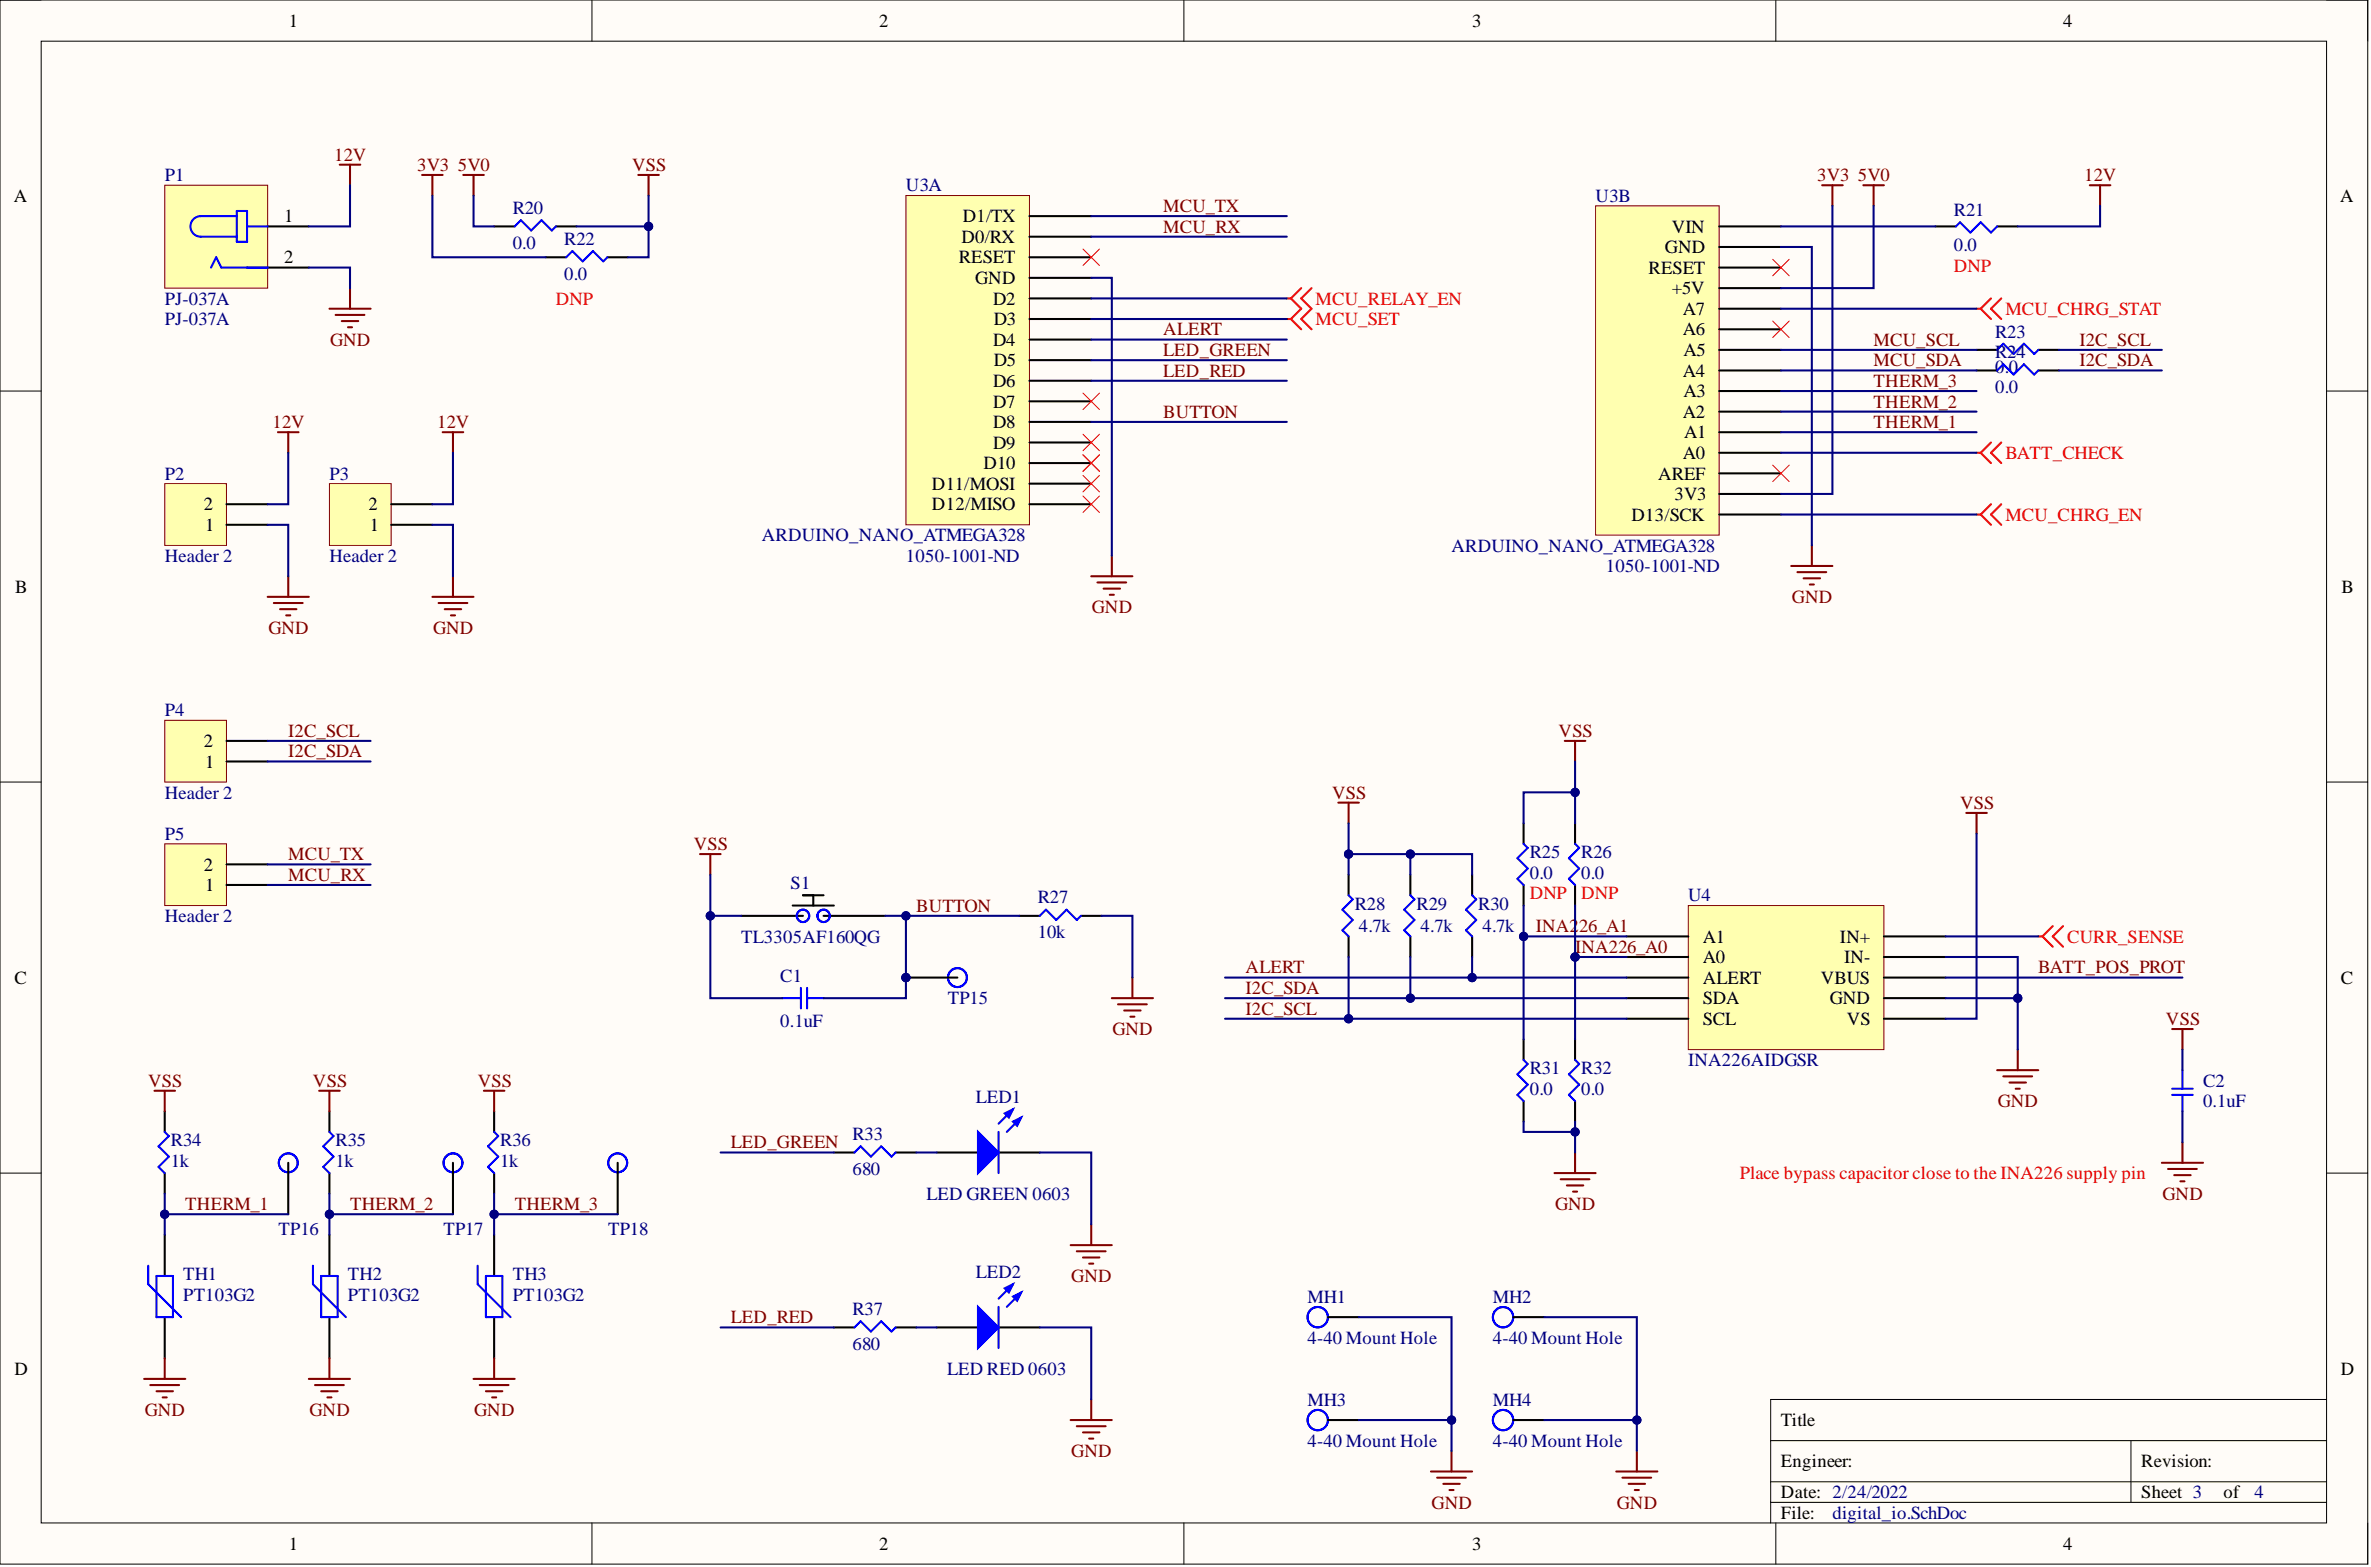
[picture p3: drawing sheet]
<svg xmlns="http://www.w3.org/2000/svg" width="292mm" height="193mm" viewBox="0 0 292 193" stroke-linecap="round" stroke-linejoin="round" font-family="sans-serif">
<defs><g id="words">
<g font-size="2.3">
<text x="35.6" y="3.3">1</text>
<text x="108.3" y="3.3">2</text>
<text x="181.4" y="3.3">3</text>
<text x="254.2" y="3.3">4</text>
<text x="1.7" y="24.8">A</text>
<text x="35" y="27.4">1</text>
<text x="118.5" y="29.9">D0/RX</text>
<text x="118.6" y="27.4">D1/TX</text>
<text x="206" y="28.6">VIN</text>
<text x="288.3" y="24.8">A</text>
<text x="35" y="32.4">2</text>
<text x="118.1" y="32.4">RESET</text>
<text x="120.1" y="35">GND</text>
<text x="203.1" y="33.7">RESET</text>
<text x="205.1" y="31.2">GND</text>
<text x="122.3" y="37.5">D2</text>
<text x="122.4" y="40">D3</text>
<text x="206" y="36.2">+5V</text>
<text x="207.3" y="38.8">A7</text>
<text x="207.3" y="41.3">A6</text>
<text x="122.3" y="42.6">D4</text>
<text x="122.3" y="47.6">D6</text>
<text x="122.4" y="45.1">D5</text>
<text x="207.3" y="46.4">A4</text>
<text x="207.4" y="43.8">A5</text>
<text x="122.3" y="50.2">D7</text>
<text x="122.3" y="52.7">D8</text>
<text x="207.3" y="51.5">A2</text>
<text x="207.4" y="48.9">A3</text>
<text x="207.5" y="54">A1</text>
<text x="121.2" y="57.8">D10</text>
<text x="122.3" y="55.3">D9</text>
<text x="204.3" y="59.1">AREF</text>
<text x="207.3" y="56.5">A0</text>
<text x="25.1" y="62.9">2</text>
<text x="25.3" y="65.4">1</text>
<text x="45.4" y="62.9">2</text>
<text x="45.6" y="65.4">1</text>
<text x="114.8" y="60.3">D11/MOSI</text>
<text x="114.8" y="62.9">D12/MISO</text>
<text x="201" y="64.1">D13/SCK</text>
<text x="206.3" y="61.6">3V3</text>
<text x="1.9" y="73">B</text>
<text x="288.5" y="73">B</text>
<text x="25.1" y="92">2</text>
<text x="25.3" y="94.5">1</text>
<text x="25.1" y="107.2">2</text>
<text x="25.3" y="109.7">1</text>
<text x="209.8" y="118.6">A0</text>
<text x="209.8" y="116.1">A1</text>
<text x="226.7" y="116.1">IN+</text>
<text x="227.2" y="118.6">IN-</text>
<text x="1.8" y="121.1">C</text>
<text x="209.8" y="121.1">ALERT</text>
<text x="209.8" y="123.7">SDA</text>
<text x="224.3" y="121.1">VBUS</text>
<text x="225.4" y="123.7">GND</text>
<text x="288.4" y="121.1">C</text>
<text x="209.8" y="126.2">SCL</text>
<text x="227.5" y="126.2">VS</text>
<text x="1.8" y="169.3">D</text>
<text x="288.4" y="169.3">D</text>
<text x="219.4" y="175.6">Title</text>
<text x="219.4" y="180.7">Engineer:</text>
<text x="219.4" y="184.5">Date: 2/24/2022</text>
<text x="263.8" y="180.7">Revision:</text>
<text x="263.8" y="184.5">Sheet 3</text>
<text x="273.9" y="184.5">of</text>
<text x="35.6" y="190.8">1</text>
<text x="108.3" y="190.8">2</text>
<text x="181.4" y="190.8">3</text>
<text x="219.4" y="187">File:</text>
<text x="254.2" y="190.8">4</text>
</g>
<g font-size="2.3" fill="#000080">
<text x="20.3" y="22.3">P1</text>
<text x="111.6" y="23.6">U3A</text>
<text x="63.2" y="26.4">R20</text>
<text x="196.6" y="24.8">U3B</text>
<text x="240.7" y="26.6">R21</text>
<text x="63.2" y="30.7">0.0</text>
<text x="69.5" y="30.2">R22</text>
<text x="69.5" y="34.5">0.0</text>
<text x="240.7" y="30.9">0.0</text>
<text x="20.3" y="40">PJ-037A</text>
<text x="20.3" y="37.5">PJ-037A</text>
<text x="245.8" y="41.6">R23</text>
<text x="245.8" y="45.9">0.0</text>
<text x="245.8" y="44.1">R24</text>
<text x="245.8" y="48.4">0.0</text>
<text x="20.3" y="59.1">P2</text>
<text x="40.6" y="59.1">P3</text>
<text x="20.3" y="69.2">Header 2</text>
<text x="40.6" y="69.2">Header 2</text>
<text x="93.9" y="66.7">ARDUINO_NANO_ATMEGA328</text>
<text x="111.6" y="69.2">1050-1001-ND</text>
<text x="178.8" y="67.9">ARDUINO_NANO_ATMEGA328</text>
<text x="197.8" y="70.5">1050-1001-ND</text>
<text x="20.3" y="88.2">P4</text>
<text x="20.3" y="98.3">Header 2</text>
<text x="20.3" y="103.4">P5</text>
<text x="188.5" y="105.7">R25</text>
<text x="194.8" y="105.7">R26</text>
<text x="20.3" y="113.5">Header 2</text>
<text x="97.4" y="109.5">S1</text>
<text x="127.8" y="111.3">R27</text>
<text x="166.9" y="112">R28</text>
<text x="174.5" y="112">R29</text>
<text x="182.1" y="112">R30</text>
<text x="188.5" y="108.2">0.0</text>
<text x="194.8" y="108.2">0.0</text>
<text x="208" y="111">U4</text>
<text x="91.3" y="116.1">TL3305AF160QG</text>
<text x="127.8" y="115.6">10k</text>
<text x="167.4" y="114.8">4.7k</text>
<text x="175" y="114.8">4.7k</text>
<text x="182.6" y="114.8">4.7k</text>
<text x="96.1" y="120.9">C1</text>
<text x="116.8" y="123.6">TP15</text>
<text x="96.1" y="126.5">0.1uF</text>
<text x="208" y="131.3">INA226AIDGSR</text>
<text x="120.2" y="135.8">LED1</text>
<text x="188.5" y="132.3">R31</text>
<text x="188.5" y="134.8">0.0</text>
<text x="194.8" y="132.3">R32</text>
<text x="194.8" y="134.8">0.0</text>
<text x="271.4" y="133.8">C2</text>
<text x="271.4" y="136.4">0.1uF</text>
<text x="21.1" y="141.2">R34</text>
<text x="21.1" y="143.7">1k</text>
<text x="41.3" y="141.2">R35</text>
<text x="41.3" y="143.7">1k</text>
<text x="61.6" y="141.2">R36</text>
<text x="61.6" y="143.7">1k</text>
<text x="105" y="140.4">R33</text>
<text x="105" y="144.7">680</text>
<text x="114.1" y="147.8">LED GREEN 0603</text>
<text x="34.3" y="152.1">TP16</text>
<text x="54.6" y="152.1">TP17</text>
<text x="74.9" y="152.1">TP18</text>
<text x="22.6" y="157.6">TH1</text>
<text x="22.6" y="160.2">PT103G2</text>
<text x="42.9" y="157.6">TH2</text>
<text x="42.9" y="160.2">PT103G2</text>
<text x="63.2" y="157.6">TH3</text>
<text x="63.2" y="160.2">PT103G2</text>
<text x="105" y="161.9">R37</text>
<text x="120.2" y="157.4">LED2</text>
<text x="161.1" y="160.4">MH1</text>
<text x="183.9" y="160.4">MH2</text>
<text x="105" y="166.3">680</text>
<text x="161.1" y="165.5">4-40 Mount Hole</text>
<text x="183.9" y="165.5">4-40 Mount Hole</text>
<text x="116.7" y="169.3">LED RED 0603</text>
<text x="161.1" y="173.1">MH3</text>
<text x="183.9" y="173.1">MH4</text>
<text x="161.1" y="178.2">4-40 Mount Hole</text>
<text x="183.9" y="178.2">4-40 Mount Hole</text>
<text x="277.7" y="184.5">4</text>
<text x="225.7" y="187">digital_io.SchDoc</text>
</g>
<g font-size="2.3" fill="#800000">
<text x="41.2" y="19.8">12V</text>
<text x="51.4" y="21">3V3</text>
<text x="56.4" y="21">5V0</text>
<text x="77.9" y="21">VSS</text>
<text x="223.9" y="22.3">3V3</text>
<text x="228.9" y="22.3">5V0</text>
<text x="256.8" y="22.3">12V</text>
<text x="143.3" y="26.1">MCU_TX</text>
<text x="143.3" y="28.6">MCU_RX</text>
<text x="143.3" y="41.3">ALERT</text>
<text x="40.7" y="42.6">GND</text>
<text x="143.3" y="43.8">LED_GREEN</text>
<text x="143.3" y="46.4">LED_RED</text>
<text x="230.8" y="42.6">MCU_SCL</text>
<text x="230.8" y="45.1">MCU_SDA</text>
<text x="230.8" y="47.6">THERM_3</text>
<text x="256.2" y="42.6">I2C_SCL</text>
<text x="256.2" y="45.1">I2C_SDA</text>
<text x="33.6" y="52.7">12V</text>
<text x="53.9" y="52.7">12V</text>
<text x="143.3" y="51.5">BUTTON</text>
<text x="230.8" y="52.7">THERM_1</text>
<text x="230.8" y="50.2">THERM_2</text>
<text x="134.5" y="75.5">GND</text>
<text x="220.8" y="74.3">GND</text>
<text x="33.1" y="78.1">GND</text>
<text x="53.4" y="78.1">GND</text>
<text x="35.5" y="90.7">I2C_SCL</text>
<text x="35.5" y="93.3">I2C_SDA</text>
<text x="192" y="90.7">VSS</text>
<text x="164.1" y="98.3">VSS</text>
<text x="241.5" y="99.6">VSS</text>
<text x="35.5" y="105.9">MCU_TX</text>
<text x="85.5" y="104.7">VSS</text>
<text x="35.5" y="108.5">MCU_RX</text>
<text x="112.9" y="112.3">BUTTON</text>
<text x="153.5" y="119.9">ALERT</text>
<text x="189.2" y="114.8">INA2</text>
<text x="194" y="117.3">INA226_A0</text>
<text x="194.6" y="114.8">26_A1</text>
<text x="251.1" y="119.9">BATT_POS_PROT</text>
<text x="153.5" y="122.4">I2C_SDA</text>
<text x="153.5" y="124.9">I2C_SCL</text>
<text x="137.1" y="127.5">GND</text>
<text x="266.8" y="126.2">VSS</text>
<text x="18.3" y="133.8">VSS</text>
<text x="38.6" y="133.8">VSS</text>
<text x="58.8" y="133.8">VSS</text>
<text x="246.1" y="136.4">GND</text>
<text x="90" y="141.4">LED_GREEN</text>
<text x="22.8" y="149">THERM_1</text>
<text x="43.1" y="149">THERM_2</text>
<text x="63.4" y="149">THERM_3</text>
<text x="191.6" y="149">GND</text>
<text x="266.4" y="147.8">GND</text>
<text x="132" y="157.9">GND</text>
<text x="90" y="163">LED_RED</text>
<text x="17.8" y="174.4">GND</text>
<text x="38.1" y="174.4">GND</text>
<text x="58.4" y="174.4">GND</text>
<text x="132" y="179.4">GND</text>
<text x="176.4" y="185.8">GND</text>
<text x="199.2" y="185.8">GND</text>
</g>
<g font-size="2.3" fill="#f00">
<text x="240.7" y="33.5">DNP</text>
<text x="68.5" y="37.5">DNP</text>
<text x="162.1" y="37.5">MCU_RELAY_EN</text>
<text x="162.1" y="40">MCU_SET</text>
<text x="247.1" y="38.8">MCU_CHRG_STAT</text>
<text x="247.1" y="56.5">BATT_CHECK</text>
<text x="247.1" y="64.1">MCU_CHRG_EN</text>
<text x="188.5" y="110.8">DNP</text>
<text x="194.8" y="110.8">DNP</text>
<text x="254.7" y="116.1">CURR_SENSE</text>
<text x="214.3" y="145.2">Place bypass capacitor close to the INA226 supply pin</text>
</g>
</g></defs>
<path d="M0 0h291.7v192.6h-291.7z" fill-rule="evenodd" fill="#fffcf8"/>
<path d="M0 0h291.7v192.6h-291.7z" fill="none" stroke="#000" stroke-width=".12"/>
<path d="M5.1 5.1h281.5v182.4h-281.5z" fill-rule="evenodd" fill="#fffcf8"/>
<g fill="none" stroke="#000" stroke-width=".12">
<path d="M0 0h5.1M5.1 5.1h281.5v182.4h-281.5zM72.9 0v5.1M145.8 0v5.1M218.8 0v5.1M286.6 0h5.1v5.1M0 48.2h5.1M286.6 48.2h5.1M0 96.3h5.1M286.6 96.3h5.1M0 144.5h5.1M286.6 144.5h5.1"/>
<path d="M218.1 177.4h68.5M262.5 177.4v7.6M286.6 172.3h-68.5v15.2M72.9 187.5v5.1M145.8 187.5v5.1M218.1 182.5h68.5M218.1 185h68.5M218.8 187.5v5.1M291.7 187.5v5.1"/>
</g>
<path d="M111.6 24.1h15.2v40.5h-15.2z" fill-rule="evenodd" fill="#ffffb0"/>
<path d="M111.6 24.1h15.2v40.5h-15.2z" fill="none" stroke="#800000" stroke-width=".12"/>
<g fill="none" stroke="#000" stroke-width=".25">
<path d="M126.8 26.6h7.6M126.8 29.1h7.6M126.8 31.7h7.6M126.8 34.2h7.6M126.8 36.8h7.6M126.8 39.3h7.6M126.8 41.8h7.6M126.8 44.4h7.6M126.8 46.9h7.6M126.8 49.4h7.6M126.8 52h7.6M126.8 54.5h7.6"/>
<path d="M126.8 57h7.6M126.8 59.6h7.6M126.8 62.1h7.6"/>
</g>
<path d="M196.6 25.3h15.2v40.6h-15.2z" fill-rule="evenodd" fill="#ffffb0"/>
<path d="M196.6 25.3h15.2v40.6h-15.2z" fill="none" stroke="#800000" stroke-width=".12"/>
<g fill="none" stroke="#000" stroke-width=".25">
<path d="M211.8 27.9h7.6M211.8 30.4h7.6M211.8 32.9h7.6M211.8 35.5h7.6M211.8 38h7.6M211.8 40.6h7.6M211.8 43.1h7.6M211.8 45.6h7.6M211.8 48.2h7.6M211.8 50.7h7.6M211.8 53.2h7.6M211.8 55.8h7.6"/>
<path d="M211.8 58.3h7.6M211.8 63.4h7.6M211.8 60.8h7.6"/>
</g>
<path d="M208 111.5h24.1v17.8h-24.1z" fill-rule="evenodd" fill="#ffffb0"/>
<path d="M208 111.5h24.1v17.8h-24.1z" fill="none" stroke="#800000" stroke-width=".12"/>
<g fill="none" stroke="#000" stroke-width=".25">
<path d="M60.9 27.9h2.5M67.2 31.7h2.6M68.5 27.9h2.5M74.8 31.7h2.6M243.5 43.1h2.5M243.5 45.6h2.5M251.1 43.1h2.6M251.1 45.6h2.6M166.1 107.7v2.5M166.1 115.3v2.6M173.8 107.7v2.5M173.8 115.3v2.6"/>
<path d="M181.4 107.7v2.5M181.4 115.3v2.6M187.7 101.4v2.5M187.7 109v2.5M194 101.4v2.5M194 109v2.5M200.4 115.3h7.6M200.4 117.9h7.6M232.1 115.3h7.6M232.1 117.9h7.6M187.7 128v2.5M187.7 135.6v2.5"/>
<path d="M194 128v2.5M194 135.6v2.5M200.4 122.9h7.6M200.4 125.5h7.6M200.4 120.4h7.6M232.1 122.9h7.6M232.1 125.5h7.6M232.1 120.4h7.6"/>
</g>
<g fill="none" stroke="#800000" stroke-width=".25">
<path d="M52 21.5h2.5M53.3 21.5v2.6M57.1 21.5h2.5M58.3 21.5v2.6M78.6 21.5h2.6M79.9 21.5v2.6M224.5 22.8h2.5M225.7 22.8v2.5M229.6 22.8h2.5M230.8 22.8v2.5M134.4 71h5.1M135.2 71.7h3.5"/>
<path d="M136 72.5h2M136.7 73.2h.5M137 68.4v2.6M220.7 69.7h5M221.4 70.5h3.6M222.2 71.2h2M223 72h.5M223.2 67.2v2.5M164.9 98.8h2.5M166.1 98.8v2.6M192.8 91.2h2.5M194 91.2v2.6"/>
<path d="M246 131.8h5.1M246.8 132.5h3.6M247.6 133.3h2M248.3 134.1h.5M248.6 129.3v2.5M191.5 144.5h5.1M192.3 145.2h3.5M193 146h2.1M193.8 146.7h.5M194 141.9v2.6M131.9 174.9h5.1M132.7 175.6h3.5"/>
<path d="M133.4 176.4h2M134.2 177.2h.5M134.4 172.3v2.6"/>
</g>
<path d="M158.5 36.8h.5M159 36.8l1.3 1.2M160.3 35.5l-1.3 1.3M161.6 35.5l-1.3 1.3 1.3 1.2M251.1 115.3h.5M251.6 115.3l1.3 1.3M252.9 114l-1.3 1.3M254.2 114l-1.3 1.3 1.3 1.3" fill="none" stroke="#f00" stroke-width=".25"/>
<path d="M63.4 27.9l.8-.8 1.2 1.3 1.3-1.3 1.3 1.3 .5-.5M69.8 31.7l.7-.8 1.3 1.3 1.3-1.3 1.2 1.3 .5-.5M246 43.1l.8-.8 1.3 1.3 1.2-1.3 1.3 1.3 .5-.5M246 45.6l.8-.7 1.3 1.2 1.2-1.2 1.3 1.2 .5-.5M166.1 110.2l.5 .6-1.2 1.2 1.2 1.3-1.2 1.3 .7 .7M173.8 110.2l.5 .6-1.3 1.2 1.3 1.3-1.3 1.3 .8 .7M181.4 110.2l.5 .6-1.3 1.2 1.3 1.3-1.3 1.3 .8 .7M187.7 103.9l.5 .5-1.3 1.3 1.3 1.3-1.3 1.2 .8 .8M194 103.9l.6 .5-1.3 1.3 1.3 1.3-1.3 1.2 .7 .8M187.7 130.5l.5 .5-1.3 1.3 1.3 1.3-1.3 1.2 .8 .8M194 130.5l.6 .5-1.3 1.3 1.3 1.3-1.3 1.2 .7 .8" fill="none" stroke="#00f" stroke-width=".25"/>
<path d="M20.3 88.7h7.6v7.6h-7.6z" fill-rule="evenodd" fill="#ffffb0"/>
<path d="M20.3 88.7h7.6v7.6h-7.6z" fill="none" stroke="#800000" stroke-width=".12"/>
<path d="M27.9 93.8h5.1M27.9 91.2h5.1" fill="none" stroke="#000" stroke-width=".25"/>
<path d="M40.6 38h5.1M41.3 38.8h3.6M41.9 20.3h2.5M42.1 39.5h2M43.1 20.3v2.5M43.1 35.5v2.5M42.9 40.3h.5" fill="none" stroke="#800000" stroke-width=".25"/>
<path d="M158.5 39.3h.5M159 39.3l1.3 1.3M160.3 38l-1.3 1.3M161.6 38l-1.3 1.3 1.3 1.3M243.5 55.8h.5M244 55.8l1.3 1.2M245.3 54.5l-1.3 1.3M246.5 54.5l-1.2 1.3 1.2 1.2" fill="none" stroke="#f00" stroke-width=".25"/>
<path d="M20.3 103.9h7.6v7.6h-7.6z" fill-rule="evenodd" fill="#ffffb0"/>
<path d="M20.3 103.9h7.6v7.6h-7.6z" fill="none" stroke="#800000" stroke-width=".12"/>
<path d="M27.9 109h5.1M27.9 106.4h5.1M91.3 112.8h7.6M97.7 111.5h5M98.9 110.2h2.6M100.2 110.2v1.3M101.5 112.8h7.6M20.3 152.1v5M20.3 162.2v5.1M115.4 163.5h5.1M123 163.5h5.1" fill="none" stroke="#000" stroke-width=".25"/>
<g fill="none" stroke="#00f" stroke-width=".25">
<path d="M18.3 155.9v2.2l4 4.1M19.3 157.1h2v5.1h-2z"/>
<circle cx="98.9" cy="112.8" r=".76"/>
<circle cx="101.5" cy="112.8" r=".76"/>
</g>
<path d="M120.5 160.9l2.5 2.6-2.5 2.5z" fill="#00f"/>
<path d="M124.8 158.1l-1.8 1.8M125.8 159.2l-1.8 1.7M120.5 160.9l2.5 2.6-2.5 2.5z" fill="none" stroke="#00f" stroke-width=".25"/>
<path d="M124.8 159.7l1-.5-.5 1z" fill="#00f"/>
<path d="M124.8 159.7l1-.5-.5 1z" fill="none" stroke="#00f" stroke-width=".25"/>
<path d="M123.8 158.7l1-.6-.5 1.1z" fill="#00f"/>
<path d="M128.1 112.8l.8-.8 1.2 1.3 1.3-1.3 1.3 1.3 .5-.5M123.8 158.7l1-.6-.5 1.1zM123 160.9v5.1" fill="none" stroke="#00f" stroke-width=".25"/>
<path d="M86.2 105.2h2.6M87.5 105.2v2.5M242.2 100.1h2.6M243.5 100.1v2.5M137 122.9h5M137.7 123.7h3.6M138.5 124.4h2M139.3 125.2h.5M139.5 120.4v2.5" fill="none" stroke="#800000" stroke-width=".25"/>
<path d="M125.6 112.8h2.5M133.2 112.8h2.5" fill="none" stroke="#000" stroke-width=".25"/>
<circle cx="111.6" cy="120.4" r=".51" fill="#000080"/>
<circle cx="111.6" cy="120.4" r=".51" fill="none" stroke="#000080" stroke-width=".12"/>
<g fill="none" stroke="#00f" stroke-width=".25">
<circle cx="117.9" cy="120.4" r="1.16"/>
<circle cx="118" cy="120.4" r="1.16"/>
</g>
<path d="M111.6 120.4h6.3" fill="none" stroke="#000" stroke-width=".25"/>
<circle cx="111.6" cy="120.4" r=".51" fill="#000080"/>
<circle cx="111.6" cy="120.4" r=".51" fill="none" stroke="#000080" stroke-width=".12"/>
<path d="M20.3 59.6h7.6v7.6h-7.6z" fill-rule="evenodd" fill="#ffffb0"/>
<path d="M20.3 59.6h7.6v7.6h-7.6z" fill="none" stroke="#800000" stroke-width=".12"/>
<path d="M27.9 64.6h5.1M27.9 62.1h5.1" fill="none" stroke="#000" stroke-width=".25"/>
<path d="M34.2 53.2h2.6M35.5 53.2v2.6M33 73.5h5M33.7 74.3h3.6M34.5 75h2M35.3 75.8h.5M35.5 71v2.5" fill="none" stroke="#800000" stroke-width=".25"/>
<path d="M40.6 59.6h7.6v7.6h-7.6z" fill-rule="evenodd" fill="#ffffb0"/>
<path d="M40.6 59.6h7.6v7.6h-7.6z" fill="none" stroke="#800000" stroke-width=".12"/>
<g fill="none" stroke="#000" stroke-width=".25">
<path d="M48.2 64.6h5.1M48.2 62.1h5.1M20.3 136.9v2.5M40.6 136.9v2.5M60.9 136.9v2.5M20.3 144.5v2.5M35.5 143.2v6.3M40.6 144.5v2.5M40.6 152.1v5M55.8 143.2v6.3M60.9 144.5v2.5M60.9 152.1v5"/>
<path d="M76.1 143.2v6.3M40.6 162.2v5.1M60.9 162.2v5.1M163.6 162.2h3.8M163.6 174.9h3.8M186.4 162.2h3.8M186.4 174.9h3.8"/>
</g>
<g fill="none" stroke="#800000" stroke-width=".25">
<path d="M257.5 22.8h2.5M258.7 22.8v2.5M54.5 53.2h2.6M55.8 53.2v2.6M53.3 73.5h5M54 74.3h3.6M54.8 75h2M55.5 75.8h.6M55.8 71v2.5M19 134.3h2.6M20.3 134.3v2.6M39.3 134.3h2.6"/>
<path d="M40.6 134.3v2.6M59.6 134.3h2.5M60.9 134.3v2.6M17.8 169.8h5M18.5 170.6h3.6M19.3 171.3h2M20 172.1h.5M20.3 167.3v2.5M38 169.8h5.1M38.8 170.6h3.6M39.6 171.3h2M40.3 172.1h.5"/>
<path d="M40.6 167.3v2.5M58.3 169.8h5.1M59.1 170.6h3.6M59.9 171.3h2M60.6 172.1h.5M60.9 167.3v2.5"/>
</g>
<g fill="none" stroke="#00f" stroke-width=".25">
<path d="M20.3 139.4l.5 .5-1.3 1.3 1.3 1.2-1.3 1.3 .8 .8M40.6 139.4l.5 .5-1.3 1.3 1.3 1.2-1.3 1.3 .8 .8M60.9 139.4l.5 .5-1.3 1.3 1.3 1.2-1.3 1.3 .8 .8M38.6 155.9v2.2l4 4.1M39.6 157.1h2v5.1h-2zM58.8 155.9v2.2l4.1 4.1M59.9 157.1h2v5.1h-2z"/>
<circle cx="35.5" cy="143.2" r="1.16"/>
<circle cx="55.8" cy="143.2" r="1.16"/>
<circle cx="76.1" cy="143.2" r="1.16"/>
<circle cx="162.3" cy="162.2" r="1.25"/>
<circle cx="162.3" cy="162.2" r="1.26"/>
<circle cx="162.3" cy="174.9" r="1.25"/>
<circle cx="185.2" cy="174.9" r="1.25"/>
<circle cx="185.2" cy="162.2" r="1.25"/>
</g>
<g fill="none" stroke="#f00" stroke-width=".12">
<path d="M133.4 30.7l2 2M135.4 30.7l-2 2M218.4 31.9l2 2.1M218.4 39.5l2 2.1M220.4 31.9l-2 2.1M220.4 39.5l-2 2.1M133.4 53.5l2 2M133.4 56l2 2M133.4 58.5l2 2.1M135.4 53.5l-2 2M135.4 56l-2 2M135.4 58.5l-2 2.1"/>
<path d="M218.4 57.3l2 2M220.4 57.3l-2 2M133.4 61.1l2 2M135.4 61.1l-2 2"/>
</g>
<path d="M20.3 22.8h12.7v12.7h-12.7z" fill-rule="evenodd" fill="#ffffb0"/>
<path d="M20.3 22.8h12.7v12.7h-12.7z" fill="none" stroke="#800000" stroke-width=".12"/>
<path d="M26 32.9l.6-1.2 .7 1.2h5.7M29.2 26.6h-4.5a1.27 1.27 0 0 0-1.2 1.3 1.27 1.27 0 0 0 1.2 1.2h4.5M29.2 26h1.2v3.8h-1.2zM30.4 27.9h2.6M241 27.9l.5-.5 1.2 1.2 1.3-1.2 1.3 1.2 .7-.7M267.6 134.8h2.5M267.6 134.1h2.5M268.9 131.8v2.3M268.9 134.8v2.1" fill="none" stroke="#00f" stroke-width=".25"/>
<path d="M33 27.9h5M33 32.9h5M238.4 27.9h2.6M246 27.9h2.6M115.4 141.9h5.1M123 141.9h5.1" fill="none" stroke="#000" stroke-width=".25"/>
<g fill="none" stroke="#800000" stroke-width=".25">
<path d="M267.6 126.7h2.5M268.9 126.7v2.6M131.9 153.3h5.1M132.7 154.1h3.5M133.4 154.9h2M134.2 155.6h.5M134.4 150.8v2.5M266.3 143.2h5.1M267.1 144h3.5M267.9 144.7h2M268.6 145.5h.5M268.9 140.7v2.5"/>
<path d="M178.8 178.7v2.5M201.7 178.7v2.5M176.3 181.2h5.1M177 182h3.6M177.8 182.7h2M178.6 183.5h.5M199.1 181.2h5.1M199.9 182h3.5M200.6 182.7h2.1M201.4 183.5h.5"/>
</g>
<path d="M120.5 139.4l2.5 2.5-2.5 2.6z" fill="#00f"/>
<path d="M120.5 139.4l2.5 2.5-2.5 2.6zM124.8 136.6l-1.8 1.8M125.8 137.6l-1.8 1.8" fill="none" stroke="#00f" stroke-width=".25"/>
<path d="M124.8 138.1l1-.5-.5 1z" fill="#00f"/>
<path d="M124.8 138.1l1-.5-.5 1z" fill="none" stroke="#00f" stroke-width=".25"/>
<path d="M123.8 137.1l1-.5-.5 1z" fill="#00f"/>
<path d="M96.4 122.9h2.3M98.7 121.7v2.5M99.4 121.7v2.5M99.4 122.9h2.1M123 139.4v5.1M123.8 137.1l1-.5-.5 1z" fill="none" stroke="#00f" stroke-width=".25"/>
<circle cx="194" cy="117.9" r=".51" fill="#000080"/>
<circle cx="194" cy="117.9" r=".51" fill="none" stroke="#000080" stroke-width=".12"/>
<path d="M243.5 38h.5M244 38l1.3 1.3M245.3 36.8l-1.3 1.2M246.5 36.8l-1.2 1.2 1.2 1.3M243.5 63.4h.5M244 63.4l1.3 1.2M245.3 62.1l-1.3 1.3M246.5 62.1l-1.2 1.3 1.2 1.2" fill="none" stroke="#f00" stroke-width=".25"/>
<path d="M133.4 48.4l2 2M135.4 48.4l-2 2" fill="none" stroke="#f00" stroke-width=".12"/>
<path d="M102.7 141.9h2.6M110.3 141.9h2.6M102.7 163.5h2.6M110.3 163.5h2.6" fill="none" stroke="#000" stroke-width=".25"/>
<path d="M105.3 141.9l.7-.7 1.3 1.2 1.3-1.2 1.2 1.2 .5-.5M105.3 163.5l.7-.8 1.3 1.3 1.3-1.3 1.2 1.3 .5-.5" fill="none" stroke="#00f" stroke-width=".25"/>
<path d="M134.4 34.2h2.6v34.2M219.4 30.4h3.8v36.8M225.7 25.3v35.5h-6.3M239.7 115.3h11.4M239.7 122.9h8.9" fill="none" stroke="#000080" stroke-width=".25"/>
<circle cx="248.6" cy="122.9" r=".51" fill="#000080"/>
<circle cx="248.6" cy="122.9" r=".51" fill="none" stroke="#000080" stroke-width=".12"/>
<path d="M181.4 117.9v2.5h19" fill="none" stroke="#000080" stroke-width=".25"/>
<circle cx="181.4" cy="120.4" r=".51" fill="#000080"/>
<circle cx="181.4" cy="120.4" r=".51" fill="none" stroke="#000080" stroke-width=".12"/>
<path d="M150.9 120.4h30.5" fill="none" stroke="#000080" stroke-width=".25"/>
<circle cx="181.4" cy="120.4" r=".51" fill="#000080"/>
<circle cx="181.4" cy="120.4" r=".51" fill="none" stroke="#000080" stroke-width=".12"/>
<g fill="none" stroke="#000080" stroke-width=".25">
<path d="M53.3 24.1v7.6h13.9M58.3 24.1v3.8h2.6M71 27.9h8.9M134.4 36.8h24.1M230.8 25.3v10.2h-11.4M134.4 41.8h24.1M219.4 45.6h24.1M219.4 43.1h24.1M253.7 45.6h12.6M253.7 43.1h12.6M243.5 102.6v22.9h-3.8M239.7 120.4h29.2"/>
<path d="M112.9 163.5h2.5M128.1 163.5h6.3v8.8"/>
</g>
<circle cx="79.9" cy="27.9" r=".51" fill="#000080"/>
<circle cx="79.9" cy="27.9" r=".51" fill="none" stroke="#000080" stroke-width=".12"/>
<path d="M38 32.9h5.1v2.6M43.1 22.8v5.1h-5.1M79.9 24.1v7.6h-2.5M33 91.2h12.7M33 93.8h12.7" fill="none" stroke="#000080" stroke-width=".25"/>
<circle cx="79.9" cy="27.9" r=".51" fill="#000080"/>
<circle cx="79.9" cy="27.9" r=".51" fill="none" stroke="#000080" stroke-width=".12"/>
<path d="M134.4 39.3h24.1M134.4 26.6h24.1M134.4 29.1h24.1M134.4 44.4h24.1M219.4 55.8h24.1M33 106.4h12.7M33 109h12.7M173.8 117.9v5" fill="none" stroke="#000080" stroke-width=".25"/>
<circle cx="173.8" cy="122.9" r=".51" fill="#000080"/>
<circle cx="173.8" cy="122.9" r=".51" fill="none" stroke="#000080" stroke-width=".12"/>
<path d="M166.1 117.9v7.6" fill="none" stroke="#000080" stroke-width=".25"/>
<circle cx="166.1" cy="125.5" r=".51" fill="#000080"/>
<circle cx="166.1" cy="125.5" r=".51" fill="none" stroke="#000080" stroke-width=".12"/>
<path d="M87.5 112.8h3.8M135.7 112.8h3.8v7.6M88.8 163.5h13.9" fill="none" stroke="#000080" stroke-width=".25"/>
<circle cx="87.5" cy="112.8" r=".51" fill="#000080"/>
<circle cx="87.5" cy="112.8" r=".51" fill="none" stroke="#000080" stroke-width=".12"/>
<path d="M111.6 112.8v10.1h-10.1" fill="none" stroke="#000080" stroke-width=".25"/>
<circle cx="111.6" cy="112.8" r=".51" fill="#000080"/>
<circle cx="111.6" cy="112.8" r=".51" fill="none" stroke="#000080" stroke-width=".12"/>
<circle cx="111.6" cy="120.4" r=".51" fill="#000080"/>
<circle cx="111.6" cy="120.4" r=".51" fill="none" stroke="#000080" stroke-width=".12"/>
<path d="M134.4 52h24.1M20.3 149.5h15.2" fill="none" stroke="#000080" stroke-width=".25"/>
<circle cx="20.3" cy="149.5" r=".51" fill="#000080"/>
<circle cx="20.3" cy="149.5" r=".51" fill="none" stroke="#000080" stroke-width=".12"/>
<path d="M40.6 149.5h15.2" fill="none" stroke="#000080" stroke-width=".25"/>
<circle cx="40.6" cy="149.5" r=".51" fill="#000080"/>
<circle cx="40.6" cy="149.5" r=".51" fill="none" stroke="#000080" stroke-width=".12"/>
<path d="M60.9 149.5h15.2" fill="none" stroke="#000080" stroke-width=".25"/>
<circle cx="60.9" cy="149.5" r=".51" fill="#000080"/>
<circle cx="60.9" cy="149.5" r=".51" fill="none" stroke="#000080" stroke-width=".12"/>
<path d="M35.5 55.8v6.3h-2.5M55.8 55.8v6.3h-2.5M219.4 50.7h24.1M219.4 48.2h24.1M219.4 53.2h24.1M33 64.6h2.5v6.4M53.3 64.6h2.5v6.4M20.3 147v5.1" fill="none" stroke="#000080" stroke-width=".25"/>
<circle cx="20.3" cy="149.5" r=".51" fill="#000080"/>
<circle cx="20.3" cy="149.5" r=".51" fill="none" stroke="#000080" stroke-width=".12"/>
<path d="M40.6 147v5.1" fill="none" stroke="#000080" stroke-width=".25"/>
<circle cx="40.6" cy="149.5" r=".51" fill="#000080"/>
<circle cx="40.6" cy="149.5" r=".51" fill="none" stroke="#000080" stroke-width=".12"/>
<path d="M60.9 147v5.1" fill="none" stroke="#000080" stroke-width=".25"/>
<circle cx="60.9" cy="149.5" r=".51" fill="#000080"/>
<circle cx="60.9" cy="149.5" r=".51" fill="none" stroke="#000080" stroke-width=".12"/>
<path d="M166.1 101.4v3.8" fill="none" stroke="#000080" stroke-width=".25"/>
<circle cx="166.1" cy="105.2" r=".51" fill="#000080"/>
<circle cx="166.1" cy="105.2" r=".51" fill="none" stroke="#000080" stroke-width=".12"/>
<path d="M166.1 107.7v-2.5h7.7v2.5" fill="none" stroke="#000080" stroke-width=".25"/>
<circle cx="166.1" cy="105.2" r=".51" fill="#000080"/>
<circle cx="166.1" cy="105.2" r=".51" fill="none" stroke="#000080" stroke-width=".12"/>
<circle cx="173.8" cy="105.2" r=".51" fill="#000080"/>
<circle cx="173.8" cy="105.2" r=".51" fill="none" stroke="#000080" stroke-width=".12"/>
<path d="M173.8 105.2h7.6v2.5" fill="none" stroke="#000080" stroke-width=".25"/>
<circle cx="173.8" cy="105.2" r=".51" fill="#000080"/>
<circle cx="173.8" cy="105.2" r=".51" fill="none" stroke="#000080" stroke-width=".12"/>
<path d="M150.9 125.5h49.5" fill="none" stroke="#000080" stroke-width=".25"/>
<circle cx="166.1" cy="125.5" r=".51" fill="#000080"/>
<circle cx="166.1" cy="125.5" r=".51" fill="none" stroke="#000080" stroke-width=".12"/>
<path d="M150.9 122.9h49.5" fill="none" stroke="#000080" stroke-width=".25"/>
<circle cx="173.8" cy="122.9" r=".51" fill="#000080"/>
<circle cx="173.8" cy="122.9" r=".51" fill="none" stroke="#000080" stroke-width=".12"/>
<path d="M239.7 117.9h8.9v11.4" fill="none" stroke="#000080" stroke-width=".25"/>
<circle cx="248.6" cy="122.9" r=".51" fill="#000080"/>
<circle cx="248.6" cy="122.9" r=".51" fill="none" stroke="#000080" stroke-width=".12"/>
<path d="M219.4 27.9h19M258.7 25.3v2.6h-10.1M87.5 107.7v15.2h8.9M268.9 129.3v2.5M268.9 136.9v3.8" fill="none" stroke="#000080" stroke-width=".25"/>
<circle cx="87.5" cy="112.8" r=".51" fill="#000080"/>
<circle cx="87.5" cy="112.8" r=".51" fill="none" stroke="#000080" stroke-width=".12"/>
<path d="M109.1 112.8h16.5" fill="none" stroke="#000080" stroke-width=".25"/>
<circle cx="111.6" cy="112.8" r=".51" fill="#000080"/>
<circle cx="111.6" cy="112.8" r=".51" fill="none" stroke="#000080" stroke-width=".12"/>
<path d="M88.8 141.9h13.9M112.9 141.9h2.5M128.1 141.9h6.3v8.9M167.4 162.2h11.4v16.5" fill="none" stroke="#000080" stroke-width=".25"/>
<circle cx="178.8" cy="174.9" r=".51" fill="#000080"/>
<circle cx="178.8" cy="174.9" r=".51" fill="none" stroke="#000080" stroke-width=".12"/>
<path d="M167.4 174.9h11.4" fill="none" stroke="#000080" stroke-width=".25"/>
<circle cx="178.8" cy="174.9" r=".51" fill="#000080"/>
<circle cx="178.8" cy="174.9" r=".51" fill="none" stroke="#000080" stroke-width=".12"/>
<path d="M190.2 162.2h11.5v16.5" fill="none" stroke="#000080" stroke-width=".25"/>
<circle cx="201.7" cy="174.9" r=".51" fill="#000080"/>
<circle cx="201.7" cy="174.9" r=".51" fill="none" stroke="#000080" stroke-width=".12"/>
<path d="M190.2 174.9h11.5" fill="none" stroke="#000080" stroke-width=".25"/>
<circle cx="201.7" cy="174.9" r=".51" fill="#000080"/>
<circle cx="201.7" cy="174.9" r=".51" fill="none" stroke="#000080" stroke-width=".12"/>
<path d="M134.4 46.9h24.1M194 97.6v3.8" fill="none" stroke="#000080" stroke-width=".25"/>
<circle cx="194" cy="97.6" r=".51" fill="#000080"/>
<circle cx="194" cy="97.6" r=".51" fill="none" stroke="#000080" stroke-width=".12"/>
<path d="M194 93.8v3.8h-6.3v3.8" fill="none" stroke="#000080" stroke-width=".25"/>
<circle cx="194" cy="97.6" r=".51" fill="#000080"/>
<circle cx="194" cy="97.6" r=".51" fill="none" stroke="#000080" stroke-width=".12"/>
<path d="M187.7 111.5v3.8" fill="none" stroke="#000080" stroke-width=".25"/>
<circle cx="187.7" cy="115.3" r=".51" fill="#000080"/>
<circle cx="187.7" cy="115.3" r=".51" fill="none" stroke="#000080" stroke-width=".12"/>
<path d="M194 111.5v6.4h6.4" fill="none" stroke="#000080" stroke-width=".25"/>
<circle cx="194" cy="117.9" r=".51" fill="#000080"/>
<circle cx="194" cy="117.9" r=".51" fill="none" stroke="#000080" stroke-width=".12"/>
<path d="M194 117.9v10.1" fill="none" stroke="#000080" stroke-width=".25"/>
<circle cx="194" cy="117.9" r=".51" fill="#000080"/>
<circle cx="194" cy="117.9" r=".51" fill="none" stroke="#000080" stroke-width=".12"/>
<path d="M200.4 115.3h-12.7v12.7" fill="none" stroke="#000080" stroke-width=".25"/>
<circle cx="187.7" cy="115.3" r=".51" fill="#000080"/>
<circle cx="187.7" cy="115.3" r=".51" fill="none" stroke="#000080" stroke-width=".12"/>
<path d="M194 138.1v1.3" fill="none" stroke="#000080" stroke-width=".25"/>
<circle cx="194" cy="139.4" r=".51" fill="#000080"/>
<circle cx="194" cy="139.4" r=".51" fill="none" stroke="#000080" stroke-width=".12"/>
<path d="M187.7 138.1v1.3h6.3v2.5" fill="none" stroke="#000080" stroke-width=".25"/>
<circle cx="194" cy="139.4" r=".51" fill="#000080"/>
<circle cx="194" cy="139.4" r=".51" fill="none" stroke="#000080" stroke-width=".12"/>
<path d="M219.4 38h24.1M219.4 63.4h24.1" fill="none" stroke="#000080" stroke-width=".25"/>
<use href="#words"/>
</svg>
